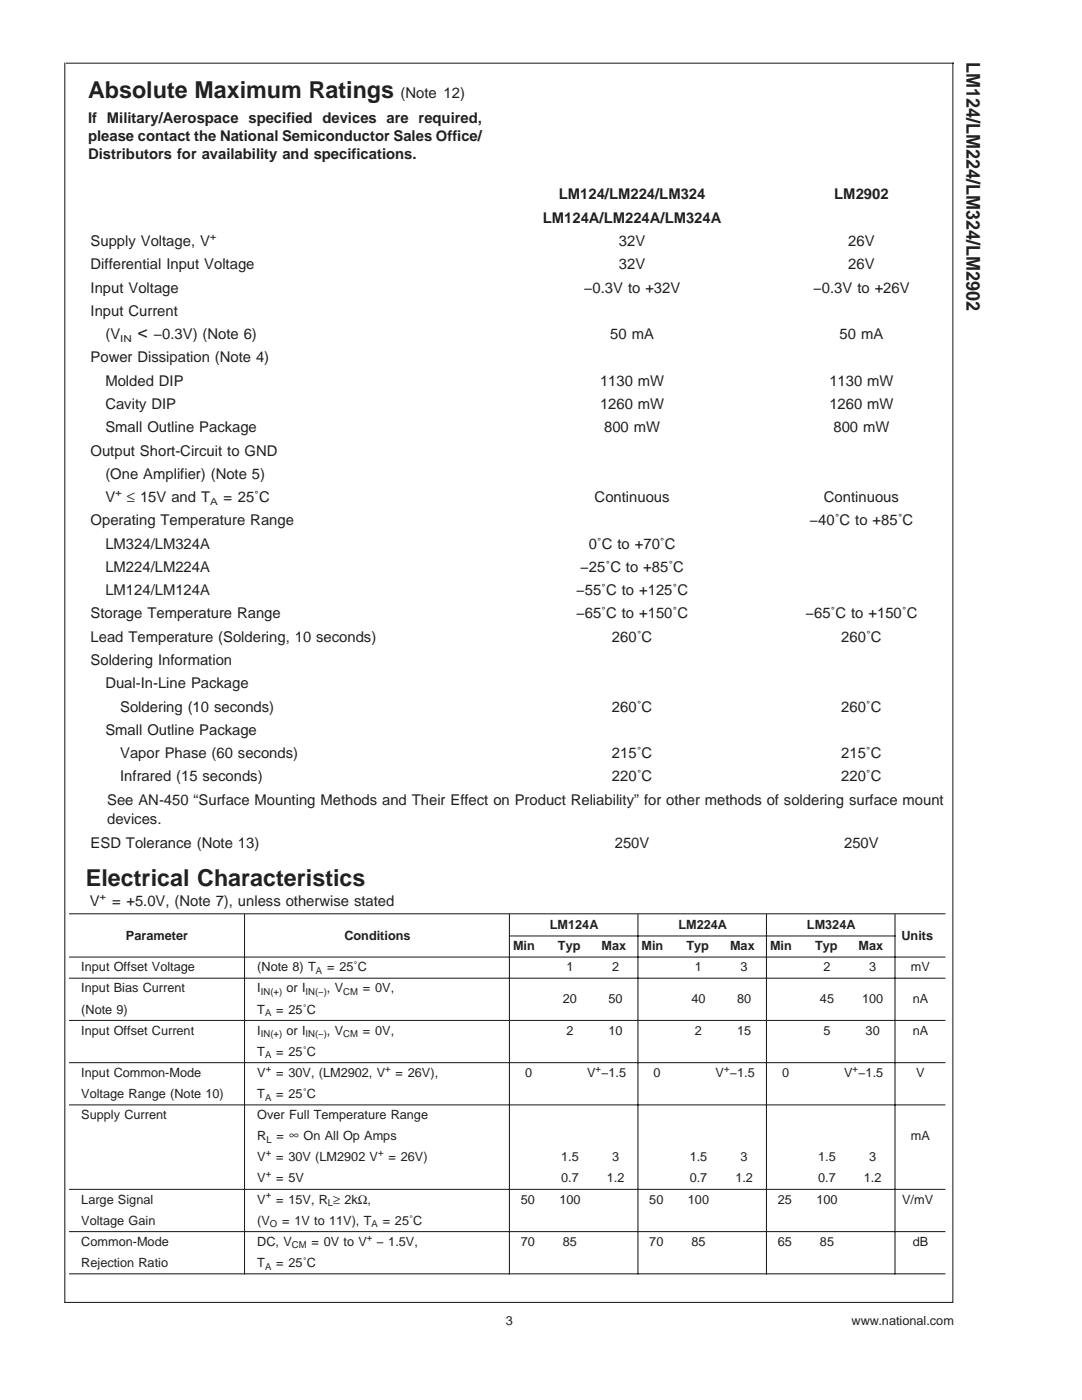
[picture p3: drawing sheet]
<svg xmlns="http://www.w3.org/2000/svg" width="216mm" height="279mm" viewBox="0 0 216 279" stroke-linecap="round" stroke-linejoin="round" font-family="sans-serif">
<defs><g id="words">
<g font-size="4.6" fill="#231f20">
<text x="17.6" y="19.5">Absolute Maximum Ratings</text>
<text x="17.2" y="176.8">Electrical Characteristics</text>
</g>
<text font-size="3.8" fill="#231f20" x="192.9" y="12.3" transform="rotate(90 192.9 12.3)">LM124/LM224/LM324/LM2902</text>
<text font-size="3.5" fill="#231f20" x="27.4" y="67.5">&lt;</text>
<g font-size="3" fill="#231f20">
<text x="79.9" y="19.5">(Note 12)</text>
<text x="17.6" y="24.5">If Military/Aerospace specified devices are required,</text>
<text x="17.6" y="28.1">please contact the National Semiconductor Sales Office/</text>
<text x="17.6" y="31.6">Distributors for availability and specifications.</text>
<text x="111.5" y="39.8">LM124/LM224/LM324</text>
<text x="166.5" y="39.8">LM2902</text>
<text x="108.3" y="44.4">LM124A/LM224A/LM324A</text>
<text x="18.1" y="49.1">Supply Voltage, V</text>
<text x="18.1" y="53.7">Differential Input Voltage</text>
<text x="123.5" y="49.1">32V</text>
<text x="123.5" y="53.7">32V</text>
<text x="169.3" y="49.1">26V</text>
<text x="169.3" y="53.7">26V</text>
<text x="18.1" y="58.4">Input Voltage</text>
<text x="116.5" y="58.4">−0.3V to +32V</text>
<text x="162.3" y="58.4">−0.3V to +26V</text>
<text x="18.1" y="63">Input Current</text>
<text x="21" y="67.7">(V</text>
<text x="30.6" y="67.7">−0.3V) (Note 6)</text>
<text x="121.8" y="67.7">50 mA</text>
<text x="167.5" y="67.7">50 mA</text>
<text x="18.1" y="72.3">Power Dissipation (Note 4)</text>
<text x="21" y="77">Molded DIP</text>
<text x="119.7" y="77">1130 mW</text>
<text x="165.5" y="77">1130 mW</text>
<text x="21" y="81.6">Cavity DIP</text>
<text x="119.7" y="81.6">1260 mW</text>
<text x="165.5" y="81.6">1260 mW</text>
<text x="21" y="86.3">Small Outline Package</text>
<text x="120.5" y="86.3">800 mW</text>
<text x="166.3" y="86.3">800 mW</text>
<text x="18.1" y="90.9">Output Short-Circuit to GND</text>
<text x="21" y="95.5">(One Amplifier) (Note 5)</text>
<text x="21" y="100.2">V</text>
<text x="25.3" y="100.2">≤ 15V and T</text>
<text x="44.6" y="100.2">= 25˚C</text>
<text x="118.7" y="100.2">Continuous</text>
<text x="164.4" y="100.2">Continuous</text>
<text x="18.1" y="104.9">Operating Temperature Range</text>
<text x="161.5" y="104.9">−40˚C to +85˚C</text>
<text x="21" y="109.5">LM324/LM324A</text>
<text x="117.5" y="109.5">0˚C to +70˚C</text>
<text x="21" y="114.1">LM224/LM224A</text>
<text x="21" y="118.8">LM124/LM124A</text>
<text x="115" y="118.8">−55˚C to +125˚C</text>
<text x="115.8" y="114.1">−25˚C to +85˚C</text>
<text x="18.1" y="123.4">Storage Temperature Range</text>
<text x="115" y="123.4">−65˚C to +150˚C</text>
<text x="160.7" y="123.4">−65˚C to +150˚C</text>
<text x="18.1" y="128.1">Lead Temperature (Soldering, 10 seconds)</text>
<text x="122.1" y="128.1">260˚C</text>
<text x="167.9" y="128.1">260˚C</text>
<text x="18.1" y="132.7">Soldering Information</text>
<text x="21" y="137.4">Dual-In-Line Package</text>
<text x="24" y="142">Soldering (10 seconds)</text>
<text x="122.1" y="142">260˚C</text>
<text x="167.9" y="142">260˚C</text>
<text x="21" y="146.7">Small Outline Package</text>
<text x="24" y="151.3">Vapor Phase (60 seconds)</text>
<text x="24" y="155.9">Infrared (15 seconds)</text>
<text x="122.1" y="151.3">215˚C</text>
<text x="122.1" y="155.9">220˚C</text>
<text x="167.9" y="151.3">215˚C</text>
<text x="167.9" y="155.9">220˚C</text>
<text x="21.4" y="160.6">See AN-450 “Surface Mounting Methods and Their Effect on Product Reliability” for other methods of soldering surface mount</text>
<text x="21.4" y="164.5">devices.</text>
<text x="18.1" y="169.2">ESD Tolerance (Note 13)</text>
<text x="122.7" y="169.2">250V</text>
<text x="168.4" y="169.2">250V</text>
<text x="17.9" y="180.8">V</text>
<text x="22.4" y="180.8">= +5.0V, (Note 7), unless otherwise stated</text>
</g>
<g font-size="2.5" fill="#231f20">
<text x="109.7" y="185.4">LM124A</text>
<text x="135.4" y="185.4">LM224A</text>
<text x="161" y="185.4">LM324A</text>
<text x="25.1" y="187.5">Parameter</text>
<text x="68.7" y="187.5">Conditions</text>
<text x="102.4" y="189.6">Min</text>
<text x="111.3" y="189.6">Typ</text>
<text x="120" y="189.6">Max</text>
<text x="128" y="189.6">Min</text>
<text x="137" y="189.6">Typ</text>
<text x="145.7" y="189.6">Max</text>
<text x="153.7" y="189.6">Min</text>
<text x="162.6" y="189.6">Typ</text>
<text x="171.3" y="189.6">Max</text>
<text x="179.9" y="187.5">Units</text>
<text x="16.2" y="193.8">Input Offset Voltage</text>
<text x="51.3" y="193.8">(Note 8) T</text>
<text x="65.3" y="193.8">= 25˚C</text>
<text x="113" y="193.8">1</text>
<text x="122.1" y="193.8">2</text>
<text x="138.7" y="193.8">1</text>
<text x="147.8" y="193.8">3</text>
<text x="164.3" y="193.8">2</text>
<text x="173.4" y="193.8">3</text>
<text x="181.8" y="193.8">mV</text>
<text x="16.2" y="202.3">(Note 9)</text>
<text x="16.2" y="198.1">Input Bias Current</text>
<text x="51.3" y="202.3">T</text>
<text x="51.3" y="198.1">I</text>
<text x="55.1" y="202.3">= 25˚C</text>
<text x="57.2" y="198.1">or I</text>
<text x="65.2" y="198.1">, V</text>
<text x="72.4" y="198.1">= 0V,</text>
<text x="112.3" y="200.2">20</text>
<text x="121.4" y="200.2">50</text>
<text x="138" y="200.2">40</text>
<text x="147.1" y="200.2">80</text>
<text x="163.6" y="200.2">45</text>
<text x="172" y="200.2">100</text>
<text x="182.1" y="200.2">nA</text>
<text x="16.2" y="206.5">Input Offset Current</text>
<text x="51.3" y="206.5">I</text>
<text x="57.2" y="206.5">or I</text>
<text x="65.2" y="206.5">, V</text>
<text x="72.4" y="206.5">= 0V,</text>
<text x="113" y="206.5">2</text>
<text x="121.4" y="206.5">10</text>
<text x="138.7" y="206.5">2</text>
<text x="147.1" y="206.5">15</text>
<text x="164.3" y="206.5">5</text>
<text x="172.7" y="206.5">30</text>
<text x="182.1" y="206.5">nA</text>
<text x="16.2" y="214.9">Input Common-Mode</text>
<text x="51.3" y="210.7">T</text>
<text x="51.3" y="214.9">V</text>
<text x="55.1" y="214.9">= 30V, (LM2902, V</text>
<text x="55.1" y="210.7">= 25˚C</text>
<text x="78.9" y="214.9">= 26V),</text>
<text x="104.8" y="214.9">0</text>
<text x="117.2" y="214.9">V −1.5</text>
<text x="130.4" y="214.9">0</text>
<text x="142.8" y="214.9">V −1.5</text>
<text x="156.1" y="214.9">0</text>
<text x="168.4" y="214.9">V −1.5</text>
<text x="182.8" y="214.9">V</text>
<text x="16.2" y="219.1">Voltage Range (Note 10)</text>
<text x="51.3" y="219.1">T</text>
<text x="55.1" y="219.1">= 25˚C</text>
<text x="16.2" y="223.3">Supply Current</text>
<text x="51.3" y="227.6">R</text>
<text x="51.3" y="223.3">Over Full Temperature Range</text>
<text x="55.2" y="227.6">= ∞ On All Op Amps</text>
<text x="181.8" y="227.6">mA</text>
<text x="51.3" y="231.8">V</text>
<text x="55.1" y="231.8">= 30V (LM2902 V</text>
<text x="77.5" y="231.8">= 26V)</text>
<text x="112" y="231.8">1.5</text>
<text x="122.1" y="231.8">3</text>
<text x="137.6" y="231.8">1.5</text>
<text x="147.8" y="231.8">3</text>
<text x="163.3" y="231.8">1.5</text>
<text x="173.4" y="231.8">3</text>
<text x="51.3" y="236">V</text>
<text x="55.1" y="236">= 5V</text>
<text x="112" y="236">0.7</text>
<text x="121.1" y="236">1.2</text>
<text x="137.6" y="236">0.7</text>
<text x="146.7" y="236">1.2</text>
<text x="163.3" y="236">0.7</text>
<text x="172.4" y="236">1.2</text>
<text x="16.2" y="240.2">Large Signal</text>
<text x="16.2" y="244.4">Voltage Gain</text>
<text x="51.3" y="240.2">V</text>
<text x="51.3" y="244.4">(V</text>
<text x="55.1" y="240.2">= 15V, R ≥ 2kΩ,</text>
<text x="56.3" y="244.4">= 1V to 11V), T</text>
<text x="76.4" y="244.4">= 25˚C</text>
<text x="103.9" y="240.2">50</text>
<text x="111.6" y="240.2">100</text>
<text x="129.6" y="240.2">50</text>
<text x="137.3" y="240.2">100</text>
<text x="155.2" y="240.2">25</text>
<text x="162.9" y="240.2">100</text>
<text x="180" y="240.2">V/mV</text>
<text x="16.2" y="248.6">Common-Mode</text>
<text x="51.3" y="248.6">DC, V</text>
<text x="62.2" y="248.6">= 0V to V</text>
<text x="75.2" y="248.6">− 1.5V,</text>
<text x="103.9" y="248.6">70</text>
<text x="112.3" y="248.6">85</text>
<text x="129.6" y="248.6">70</text>
<text x="138" y="248.6">85</text>
<text x="155.2" y="248.6">65</text>
<text x="163.6" y="248.6">85</text>
<text x="182.1" y="248.6">dB</text>
<text x="16.2" y="252.8">Rejection Ratio</text>
<text x="51.3" y="252.8">T</text>
<text x="55.1" y="252.8">= 25˚C</text>
<text x="100.9" y="264.5">3</text>
<text x="169.9" y="264.5">www.national.com</text>
</g>
<g font-size="1.9" fill="#231f20">
<text x="41.9" y="47.9">+</text>
<text x="24" y="68.3">IN</text>
<text x="23" y="99">+</text>
<text x="41.9" y="100.8">A</text>
<text x="19.9" y="179.6">+</text>
<text x="63" y="194.4">A</text>
<text x="52" y="198.6">IN(+)</text>
<text x="52.9" y="202.8">A</text>
<text x="61" y="198.6">IN(−)</text>
<text x="68.5" y="198.6">CM</text>
<text x="52" y="207">IN(+)</text>
<text x="61" y="207">IN(−)</text>
<text x="68.5" y="207">CM</text>
<text x="52.9" y="211.2">A</text>
<text x="53" y="213.9">+</text>
<text x="76.9" y="213.9">+</text>
<text x="118.8" y="213.9">+</text>
<text x="144.5" y="213.9">+</text>
<text x="170.1" y="213.9">+</text>
<text x="52.9" y="219.7">A</text>
<text x="53" y="230.7">+</text>
<text x="53.2" y="228.1">L</text>
<text x="75.4" y="230.7">+</text>
<text x="53" y="234.9">+</text>
<text x="53" y="239.2">+</text>
<text x="53.9" y="244.9">O</text>
<text x="65.4" y="240.7">L</text>
<text x="74.1" y="244.9">A</text>
<text x="58.2" y="249.2">CM</text>
<text x="73.2" y="247.6">+</text>
<text x="52.9" y="253.4">A</text>
</g>
</g></defs>
<g fill="none" stroke="#231f20" stroke-width=".21">
<path d="M12.9 12.5v247.5M13.1 12.6h177.2M190.1 12.5v247.5M13.8 182.4h174.8M13.8 191h174.8M13.8 195.2h174.8M48.8 182.5v71.8M101.7 182.5v71.8M101.8 186.8h76.9M127.3 182.5v71.8M152.9 182.5v71.8M178.6 182.5v71.8"/>
<path d="M13.8 203.6h174.8M13.8 212.1h174.8M13.8 220.5h174.8M13.8 237.4h174.8M12.9 259.9h177.2M13.8 254.2h174.8M13.8 245.8h174.8"/>
</g>
<use href="#words"/>
</svg>
